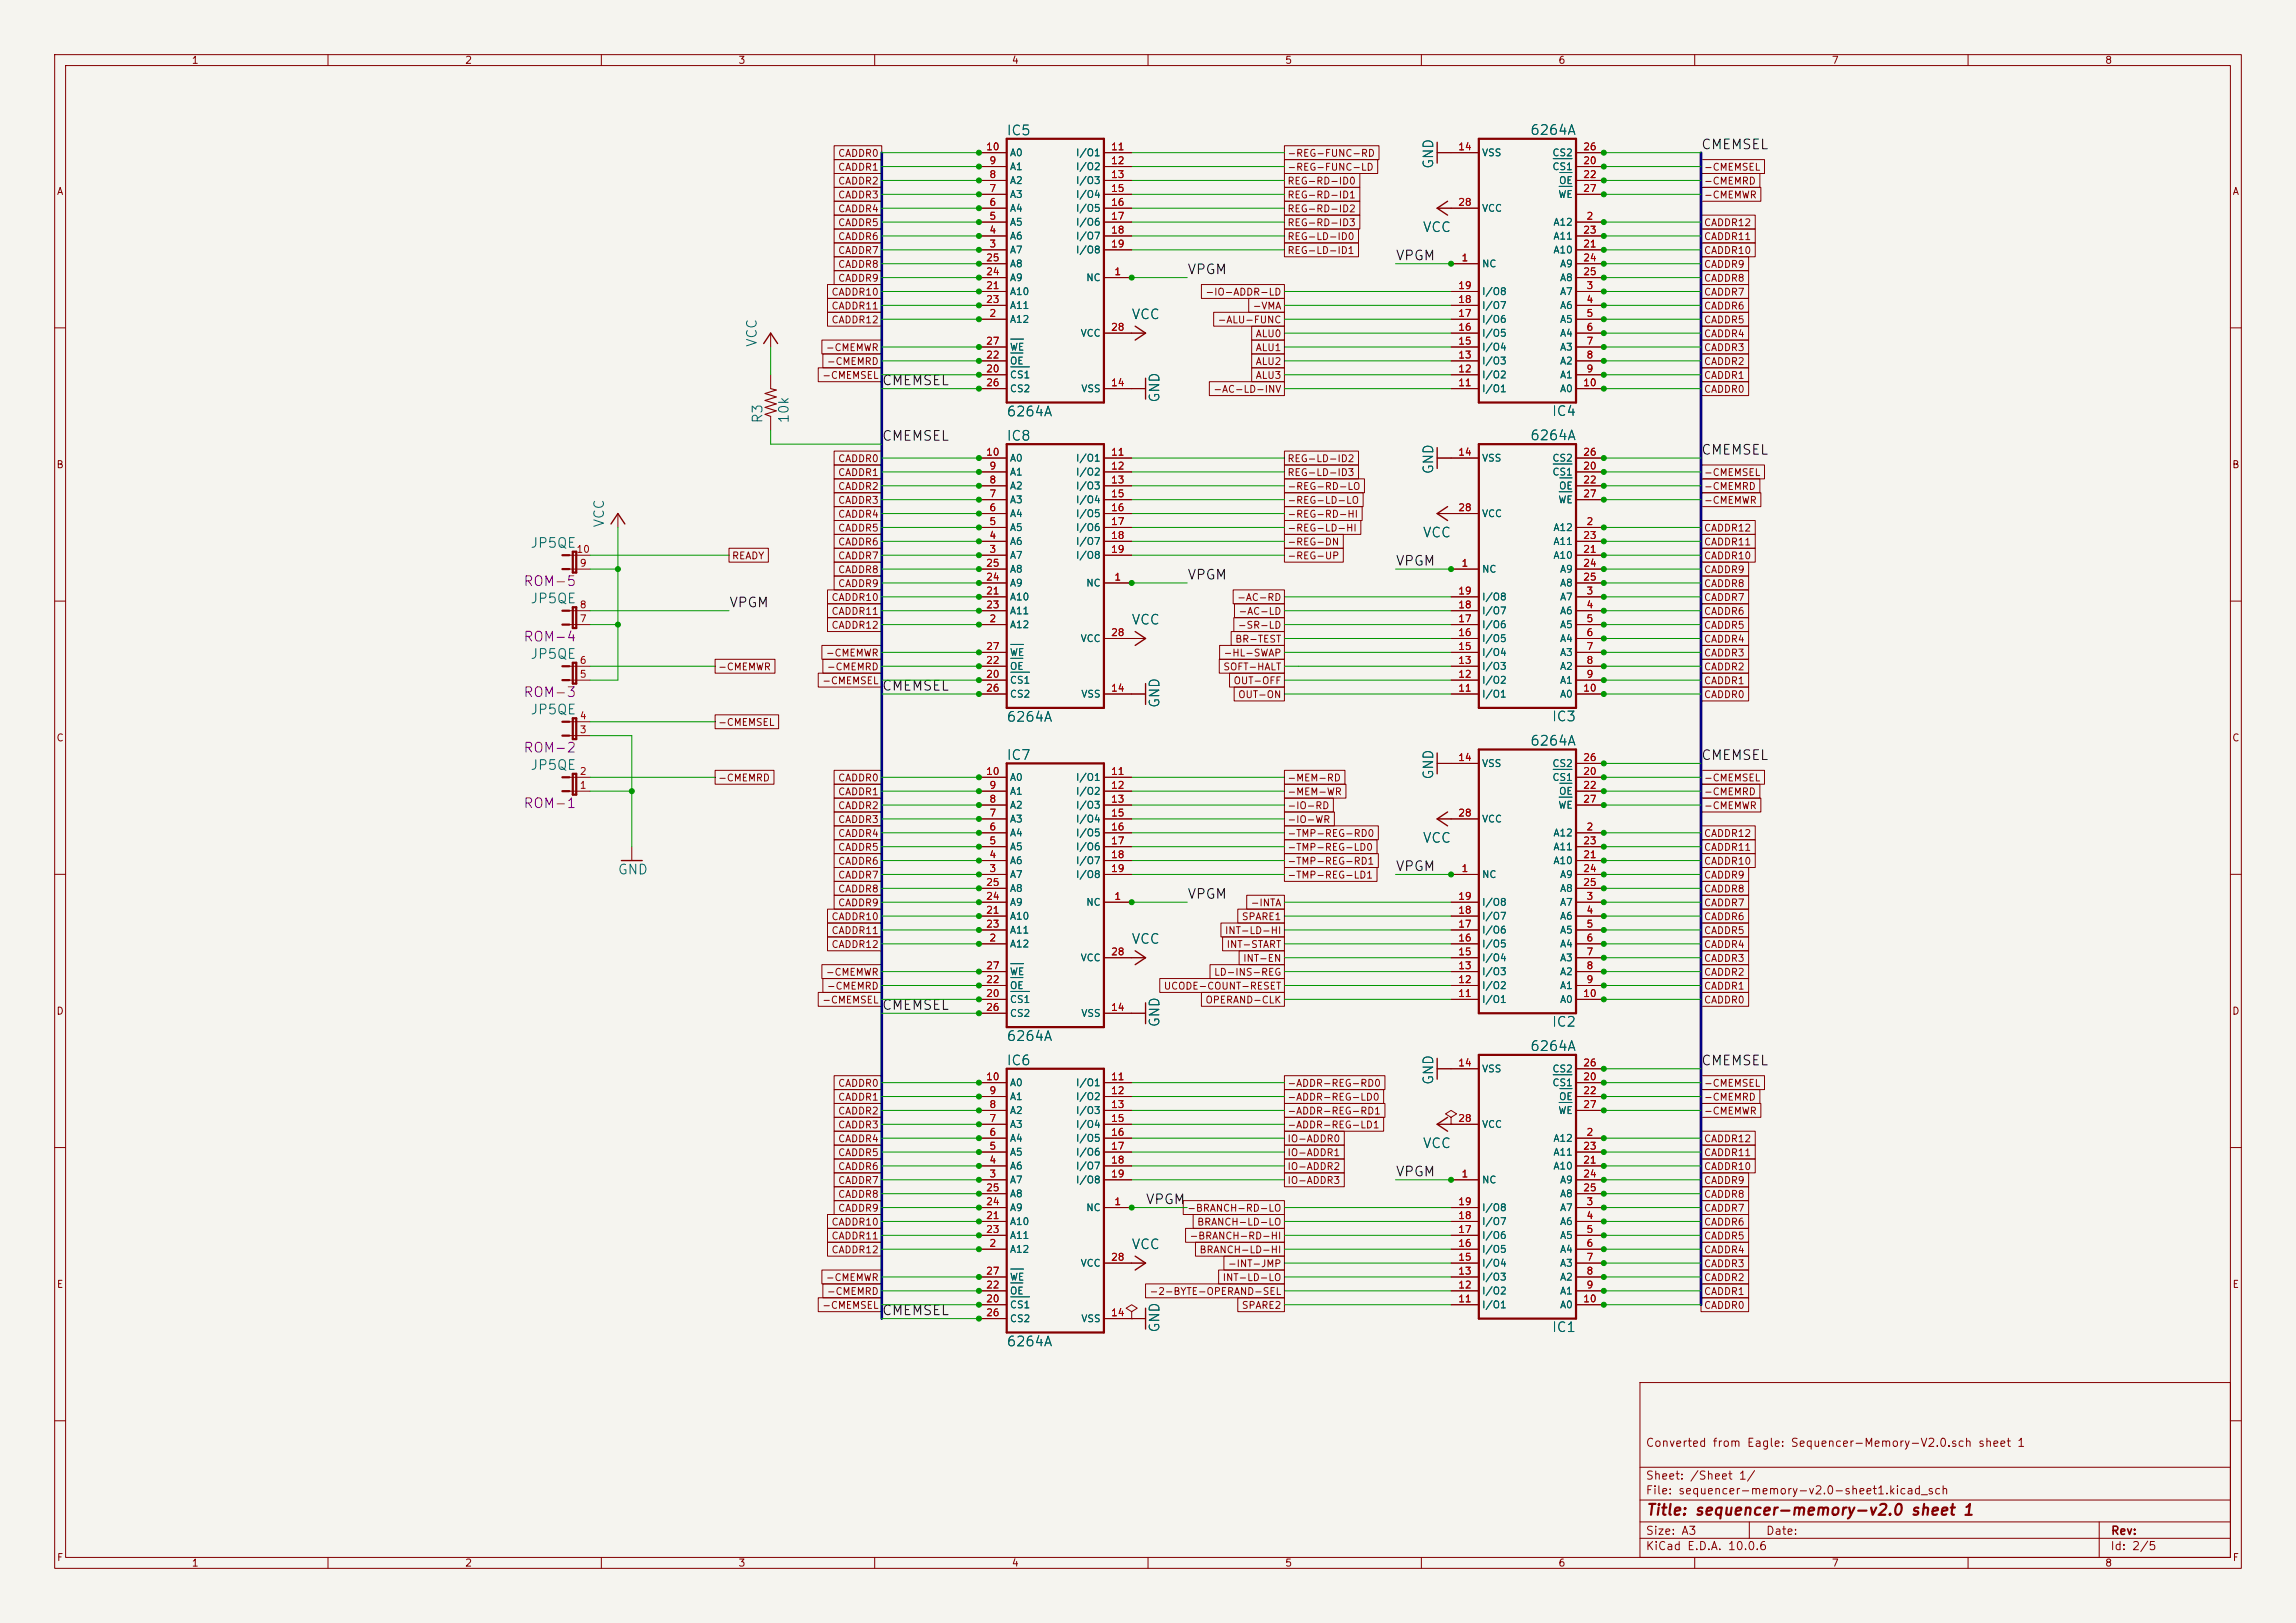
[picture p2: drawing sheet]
<svg xmlns="http://www.w3.org/2000/svg" width="420mm" height="297mm" viewBox="0 0 420 297" stroke-linecap="round" stroke-linejoin="round" font-family="sans-serif">
<defs><g id="words">
<text font-size="2" fill="#840000" x="301" y="277.8">Title: sequencer-memory-v2.0 sheet 1</text>
<g font-size="1.8" fill="#006464">
<text x="184" y="25.2">IC5</text>
<text x="279.8" y="25.1">6264A</text>
<text x="262.6" y="31" transform="rotate(-90 262.6 31)">GND</text>
<text x="260.1" y="42.9">VCC</text>
<text x="206.9" y="58.9">VCC</text>
<text x="138.9" y="63.6" transform="rotate(-90 138.9 63.6)">VCC</text>
<text x="139.9" y="77.6" transform="rotate(-90 139.9 77.6)">R3</text>
<text x="144.7" y="77.6" transform="rotate(-90 144.7 77.6)">10k</text>
<text x="184" y="76.6">6264A</text>
<text x="212.5" y="73.8" transform="rotate(-90 212.5 73.8)">GND</text>
<text x="283.8" y="76.6">IC4</text>
<text x="184" y="81.1">IC8</text>
<text x="279.8" y="81">6264A</text>
<text x="262.6" y="86.9" transform="rotate(-90 262.6 86.9)">GND</text>
<text x="96.9" y="100.7">JP5QE</text>
<text x="110.9" y="96.7" transform="rotate(-90 110.9 96.7)">VCC</text>
<text x="260.1" y="98.8">VCC</text>
<text x="96.9" y="110.9">JP5QE</text>
<text x="206.9" y="114.7">VCC</text>
<text x="96.9" y="121">JP5QE</text>
<text x="96.9" y="131.2">JP5QE</text>
<text x="212.5" y="129.7" transform="rotate(-90 212.5 129.7)">GND</text>
<text x="184" y="132.5">6264A</text>
<text x="279.8" y="136.9">6264A</text>
<text x="283.8" y="132.4">IC3</text>
<text x="96.9" y="141.3">JP5QE</text>
<text x="184" y="139.5">IC7</text>
<text x="262.6" y="142.8" transform="rotate(-90 262.6 142.8)">GND</text>
<text x="260.1" y="154.7">VCC</text>
<text x="112.9" y="160.5">GND</text>
<text x="206.9" y="173.2">VCC</text>
<text x="184" y="190.9">6264A</text>
<text x="212.5" y="188.1" transform="rotate(-90 212.5 188.1)">GND</text>
<text x="283.8" y="188.3">IC2</text>
<text x="184" y="195.4">IC6</text>
<text x="279.8" y="192.8">6264A</text>
<text x="262.6" y="198.7" transform="rotate(-90 262.6 198.7)">GND</text>
<text x="260.1" y="210.5">VCC</text>
<text x="206.9" y="229">VCC</text>
<text x="212.5" y="244" transform="rotate(-90 212.5 244)">GND</text>
<text x="283.8" y="244.2">IC1</text>
<text x="184" y="246.8">6264A</text>
</g>
<g font-size="1.8" fill="#0f0f0f">
<text x="311.1" y="27.8">CMEMSEL</text>
<text x="217.1" y="50.6">VPGM</text>
<text x="255.2" y="48.1">VPGM</text>
<text x="161.2" y="70.9">CMEMSEL</text>
<text x="161.2" y="81.1">CMEMSEL</text>
<text x="311.1" y="83.6">CMEMSEL</text>
<text x="217.1" y="106.5">VPGM</text>
<text x="255.2" y="104">VPGM</text>
<text x="133.3" y="111.6">VPGM</text>
<text x="161.2" y="126.8">CMEMSEL</text>
<text x="311.1" y="139.5">CMEMSEL</text>
<text x="255.2" y="159.8">VPGM</text>
<text x="217.1" y="164.9">VPGM</text>
<text x="161.2" y="185.2">CMEMSEL</text>
<text x="311.1" y="195.4">CMEMSEL</text>
<text x="255.2" y="215.7">VPGM</text>
<text x="209.5" y="220.8">VPGM</text>
<text x="161.2" y="241.1">CMEMSEL</text>
</g>
<g font-size="1.8" fill="#840084">
<text x="95.6" y="107.7">ROM-5</text>
<text x="95.6" y="117.8">ROM-4</text>
<text x="95.6" y="128">ROM-3</text>
<text x="95.6" y="138.2">ROM-2</text>
<text x="95.6" y="148.3">ROM-1</text>
</g>
<g font-size="1.5" fill="#840000">
<text x="300.9" y="265.1">Converted from Eagle: Sequencer-Memory-V2.0.sch sheet 1</text>
<text x="300.9" y="273.8">File: sequencer-memory-v2.0-sheet1.kicad_sch</text>
<text x="300.9" y="271.1">Sheet: /Sheet 1/</text>
<text x="300.9" y="281.2">Size: A3</text>
<text x="322.9" y="281.2">Date:</text>
<text x="386" y="281.2">Rev:</text>
<text x="300.9" y="284">KiCad E.D.A. 10.0.6</text>
<text x="385.9" y="284">Id: 2/5</text>
</g>
<g font-size="1.3" fill="#840000">
<text x="35" y="12">1</text>
<text x="85" y="12">2</text>
<text x="135" y="12">3</text>
<text x="185" y="12">4</text>
<text x="235" y="12">5</text>
<text x="285" y="12">6</text>
<text x="335" y="12">7</text>
<text x="385" y="12">8</text>
<text x="153.2" y="29">CADDR0</text>
<text x="235.4" y="29">-REG-FUNC-RD</text>
<text x="10.3" y="36">A</text>
<text x="153.2" y="34.1">CADDR2</text>
<text x="153.2" y="31.5">CADDR1</text>
<text x="235.4" y="31.5">-REG-FUNC-LD</text>
<text x="235.4" y="34.1">REG-RD-ID0</text>
<text x="311.6" y="31.5">-CMEMSEL</text>
<text x="311.6" y="34.1">-CMEMRD</text>
<text x="408.3" y="36">A</text>
<text x="153.2" y="41.7">CADDR5</text>
<text x="153.2" y="39.2">CADDR4</text>
<text x="153.2" y="36.6">CADDR3</text>
<text x="235.4" y="41.7">REG-RD-ID3</text>
<text x="235.4" y="36.6">REG-RD-ID1</text>
<text x="235.4" y="39.2">REG-RD-ID2</text>
<text x="311.6" y="36.6">-CMEMWR</text>
<text x="311.6" y="41.7">CADDR12</text>
<text x="153.2" y="46.8">CADDR7</text>
<text x="153.2" y="44.2">CADDR6</text>
<text x="235.4" y="46.8">REG-LD-ID1</text>
<text x="235.4" y="44.2">REG-LD-ID0</text>
<text x="311.6" y="46.8">CADDR10</text>
<text x="311.6" y="44.2">CADDR11</text>
<text x="153.2" y="51.9">CADDR9</text>
<text x="153.2" y="49.3">CADDR8</text>
<text x="311.6" y="51.9">CADDR8</text>
<text x="311.6" y="49.3">CADDR9</text>
<text x="152" y="56.9">CADDR11</text>
<text x="152" y="54.4">CADDR10</text>
<text x="152" y="59.5">CADDR12</text>
<text x="220.4" y="54.4">-IO-ADDR-LD</text>
<text x="222.6" y="59.5">-ALU-FUNC</text>
<text x="229" y="56.9">-VMA</text>
<text x="311.6" y="59.5">CADDR5</text>
<text x="311.6" y="56.9">CADDR6</text>
<text x="311.6" y="54.4">CADDR7</text>
<text x="151" y="64.6">-CMEMWR</text>
<text x="229.6" y="64.6">ALU1</text>
<text x="229.6" y="62">ALU0</text>
<text x="311.6" y="64.6">CADDR3</text>
<text x="311.6" y="62">CADDR4</text>
<text x="150.3" y="69.6">-CMEMSEL</text>
<text x="151.2" y="67.1">-CMEMRD</text>
<text x="229.6" y="69.6">ALU3</text>
<text x="229.6" y="67.1">ALU2</text>
<text x="311.6" y="69.6">CADDR1</text>
<text x="311.6" y="67.1">CADDR2</text>
<text x="221.8" y="72.2">-AC-LD-INV</text>
<text x="311.6" y="72.2">CADDR0</text>
<text x="10.2" y="86">B</text>
<text x="153.2" y="90">CADDR2</text>
<text x="153.2" y="87.4">CADDR1</text>
<text x="153.2" y="84.9">CADDR0</text>
<text x="235.4" y="90">-REG-RD-LO</text>
<text x="235.4" y="87.4">REG-LD-ID3</text>
<text x="235.4" y="84.9">REG-LD-ID2</text>
<text x="311.6" y="87.4">-CMEMSEL</text>
<text x="311.6" y="90">-CMEMRD</text>
<text x="408.2" y="86">B</text>
<text x="153.2" y="95">CADDR4</text>
<text x="153.2" y="92.5">CADDR3</text>
<text x="235.4" y="95">-REG-RD-HI</text>
<text x="235.4" y="92.5">-REG-LD-LO</text>
<text x="311.6" y="92.5">-CMEMWR</text>
<text x="153.2" y="100.1">CADDR6</text>
<text x="153.2" y="97.6">CADDR5</text>
<text x="235.4" y="100.1">-REG-DN</text>
<text x="235.4" y="97.6">-REG-LD-HI</text>
<text x="311.6" y="100.1">CADDR11</text>
<text x="311.6" y="97.6">CADDR12</text>
<text x="133.8" y="102.7">READY</text>
<text x="153.2" y="107.7">CADDR9</text>
<text x="153.2" y="105.2">CADDR8</text>
<text x="153.2" y="102.7">CADDR7</text>
<text x="235.4" y="102.7">-REG-UP</text>
<text x="311.6" y="107.7">CADDR8</text>
<text x="311.6" y="105.2">CADDR9</text>
<text x="311.6" y="102.7">CADDR10</text>
<text x="152" y="112.8">CADDR11</text>
<text x="152" y="110.3">CADDR10</text>
<text x="226.2" y="110.3">-AC-RD</text>
<text x="226.4" y="112.8">-AC-LD</text>
<text x="311.6" y="112.8">CADDR6</text>
<text x="311.6" y="110.3">CADDR7</text>
<text x="152" y="115.4">CADDR12</text>
<text x="225.8" y="117.9">BR-TEST</text>
<text x="226.3" y="115.4">-SR-LD</text>
<text x="311.6" y="115.4">CADDR5</text>
<text x="311.6" y="117.9">CADDR4</text>
<text x="131.3" y="123">-CMEMWR</text>
<text x="150.3" y="125.5">-CMEMSEL</text>
<text x="151" y="120.4">-CMEMWR</text>
<text x="151.2" y="123">-CMEMRD</text>
<text x="223.7" y="123">SOFT-HALT</text>
<text x="223.7" y="120.4">-HL-SWAP</text>
<text x="225.5" y="125.5">OUT-OFF</text>
<text x="311.6" y="120.4">CADDR3</text>
<text x="311.6" y="123">CADDR2</text>
<text x="311.6" y="125.5">CADDR1</text>
<text x="226.4" y="128.1">OUT-ON</text>
<text x="311.6" y="128.1">CADDR0</text>
<text x="10.2" y="136">C</text>
<text x="131.3" y="133.1">-CMEMSEL</text>
<text x="408.2" y="136">C</text>
<text x="131.3" y="143.3">-CMEMRD</text>
<text x="153.2" y="143.3">CADDR0</text>
<text x="235.4" y="143.3">-MEM-RD</text>
<text x="311.6" y="143.3">-CMEMSEL</text>
<text x="153.2" y="145.8">CADDR1</text>
<text x="153.2" y="148.4">CADDR2</text>
<text x="235.4" y="148.4">-IO-RD</text>
<text x="235.4" y="145.8">-MEM-WR</text>
<text x="311.6" y="145.8">-CMEMRD</text>
<text x="311.6" y="148.4">-CMEMWR</text>
<text x="153.2" y="150.9">CADDR3</text>
<text x="153.2" y="153.5">CADDR4</text>
<text x="153.2" y="156">CADDR5</text>
<text x="235.4" y="150.9">-IO-WR</text>
<text x="235.4" y="156">-TMP-REG-LD0</text>
<text x="235.4" y="153.5">-TMP-REG-RD0</text>
<text x="311.6" y="156">CADDR11</text>
<text x="311.6" y="153.5">CADDR12</text>
<text x="153.2" y="158.5">CADDR6</text>
<text x="153.2" y="161.1">CADDR7</text>
<text x="235.4" y="161.1">-TMP-REG-LD1</text>
<text x="235.4" y="158.5">-TMP-REG-RD1</text>
<text x="311.6" y="158.5">CADDR10</text>
<text x="311.6" y="161.1">CADDR9</text>
<text x="153.2" y="166.2">CADDR9</text>
<text x="153.2" y="163.6">CADDR8</text>
<text x="228.7" y="166.2">-INTA</text>
<text x="311.6" y="166.2">CADDR7</text>
<text x="311.6" y="163.6">CADDR8</text>
<text x="152" y="173.8">CADDR12</text>
<text x="152" y="171.2">CADDR11</text>
<text x="152" y="168.7">CADDR10</text>
<text x="224" y="171.2">INT-LD-HI</text>
<text x="224.3" y="173.8">INT-START</text>
<text x="227" y="168.7">SPARE1</text>
<text x="311.6" y="173.8">CADDR4</text>
<text x="311.6" y="171.2">CADDR5</text>
<text x="311.6" y="168.7">CADDR6</text>
<text x="151" y="178.9">-CMEMWR</text>
<text x="222" y="178.9">LD-INS-REG</text>
<text x="227.3" y="176.3">INT-EN</text>
<text x="311.6" y="178.9">CADDR2</text>
<text x="311.6" y="176.3">CADDR3</text>
<text x="10.2" y="186">D</text>
<text x="150.3" y="183.9">-CMEMSEL</text>
<text x="151.2" y="181.4">-CMEMRD</text>
<text x="212.8" y="181.4">UCODE-COUNT-RESET</text>
<text x="220.4" y="183.9">OPERAND-CLK</text>
<text x="311.6" y="183.9">CADDR0</text>
<text x="311.6" y="181.4">CADDR1</text>
<text x="408.2" y="186">D</text>
<text x="153.2" y="199.2">CADDR0</text>
<text x="153.2" y="201.7">CADDR1</text>
<text x="235.4" y="201.7">-ADDR-REG-LD0</text>
<text x="235.4" y="199.2">-ADDR-REG-RD0</text>
<text x="311.6" y="201.7">-CMEMRD</text>
<text x="311.6" y="199.2">-CMEMSEL</text>
<text x="153.2" y="204.3">CADDR2</text>
<text x="153.2" y="206.8">CADDR3</text>
<text x="153.2" y="209.3">CADDR4</text>
<text x="235.4" y="209.3">IO-ADDR0</text>
<text x="235.4" y="206.8">-ADDR-REG-LD1</text>
<text x="235.4" y="204.3">-ADDR-REG-RD1</text>
<text x="311.6" y="209.3">CADDR12</text>
<text x="311.6" y="204.3">-CMEMWR</text>
<text x="153.2" y="211.9">CADDR5</text>
<text x="153.2" y="214.4">CADDR6</text>
<text x="235.4" y="211.9">IO-ADDR1</text>
<text x="235.4" y="214.4">IO-ADDR2</text>
<text x="311.6" y="211.9">CADDR11</text>
<text x="311.6" y="214.4">CADDR10</text>
<text x="153.2" y="217">CADDR7</text>
<text x="153.2" y="219.5">CADDR8</text>
<text x="235.4" y="217">IO-ADDR3</text>
<text x="311.6" y="217">CADDR9</text>
<text x="311.6" y="219.5">CADDR8</text>
<text x="152" y="224.6">CADDR10</text>
<text x="152" y="227.1">CADDR11</text>
<text x="153.2" y="222">CADDR9</text>
<text x="217.1" y="222">-BRANCH-RD-LO</text>
<text x="217.5" y="227.1">-BRANCH-RD-HI</text>
<text x="218.9" y="224.6">BRANCH-LD-LO</text>
<text x="311.6" y="222">CADDR7</text>
<text x="311.6" y="224.6">CADDR6</text>
<text x="311.6" y="227.1">CADDR5</text>
<text x="152" y="229.7">CADDR12</text>
<text x="219.3" y="229.7">BRANCH-LD-HI</text>
<text x="224.5" y="232.2">-INT-JMP</text>
<text x="311.6" y="229.7">CADDR4</text>
<text x="311.6" y="232.2">CADDR3</text>
<text x="10.3" y="236">E</text>
<text x="150.3" y="239.8">-CMEMSEL</text>
<text x="151" y="234.7">-CMEMWR</text>
<text x="151.2" y="237.3">-CMEMRD</text>
<text x="210.2" y="237.3">-2-BYTE-OPERAND-SEL</text>
<text x="223.5" y="234.7">INT-LD-LO</text>
<text x="227" y="239.8">SPARE2</text>
<text x="311.6" y="234.7">CADDR2</text>
<text x="311.6" y="237.3">CADDR1</text>
<text x="311.6" y="239.8">CADDR0</text>
<text x="408.3" y="236">E</text>
<text x="10.3" y="286">F</text>
<text x="35" y="287">1</text>
<text x="85" y="287">2</text>
<text x="135" y="287">3</text>
<text x="185" y="287">4</text>
<text x="235" y="287">5</text>
<text x="285" y="287">6</text>
<text x="335" y="287">7</text>
<text x="385" y="287">8</text>
<text x="408.3" y="286">F</text>
</g>
<g font-size="1.3" fill="#a90000">
<text x="180.3" y="27.8">10</text>
<text x="203.1" y="27.8">11</text>
<text x="266.6" y="27.8">14</text>
<text x="289.5" y="27.8">26</text>
<text x="180.9" y="35.4">7</text>
<text x="180.9" y="32.9">8</text>
<text x="180.9" y="30.3">9</text>
<text x="203.1" y="30.3">12</text>
<text x="203.1" y="32.9">13</text>
<text x="203.1" y="35.4">15</text>
<text x="289.5" y="30.3">20</text>
<text x="289.5" y="32.9">22</text>
<text x="289.5" y="35.4">27</text>
<text x="180.9" y="40.5">5</text>
<text x="180.9" y="38">6</text>
<text x="203.1" y="38">16</text>
<text x="203.1" y="40.5">17</text>
<text x="266.6" y="38">28</text>
<text x="290.1" y="40.5">2</text>
<text x="180.9" y="45.6">3</text>
<text x="180.9" y="43">4</text>
<text x="203.1" y="43">18</text>
<text x="203.1" y="45.6">19</text>
<text x="289.5" y="45.6">21</text>
<text x="289.5" y="43">23</text>
<text x="180.3" y="53.2">21</text>
<text x="180.3" y="50.7">24</text>
<text x="180.3" y="48.1">25</text>
<text x="203.7" y="50.7">1</text>
<text x="266.6" y="53.2">19</text>
<text x="267.2" y="48.1">1</text>
<text x="289.5" y="48.1">24</text>
<text x="289.5" y="50.7">25</text>
<text x="290.1" y="53.2">3</text>
<text x="180.3" y="55.7">23</text>
<text x="180.9" y="58.3">2</text>
<text x="266.6" y="58.3">17</text>
<text x="266.6" y="55.7">18</text>
<text x="290.1" y="55.7">4</text>
<text x="290.1" y="58.3">5</text>
<text x="180.3" y="65.9">22</text>
<text x="180.3" y="63.4">27</text>
<text x="203.1" y="60.8">28</text>
<text x="266.6" y="65.9">13</text>
<text x="266.6" y="63.4">15</text>
<text x="266.6" y="60.8">16</text>
<text x="290.1" y="60.8">6</text>
<text x="290.1" y="63.4">7</text>
<text x="290.1" y="65.9">8</text>
<text x="180.3" y="68.4">20</text>
<text x="180.3" y="71">26</text>
<text x="203.1" y="71">14</text>
<text x="266.6" y="71">11</text>
<text x="266.6" y="68.4">12</text>
<text x="289.5" y="71">10</text>
<text x="290.1" y="68.4">9</text>
<text x="180.3" y="83.7">10</text>
<text x="203.1" y="83.7">11</text>
<text x="266.6" y="83.7">14</text>
<text x="289.5" y="83.7">26</text>
<text x="180.9" y="88.8">8</text>
<text x="180.9" y="86.2">9</text>
<text x="203.1" y="86.2">12</text>
<text x="203.1" y="88.8">13</text>
<text x="289.5" y="86.2">20</text>
<text x="289.5" y="88.8">22</text>
<text x="180.9" y="93.8">6</text>
<text x="180.9" y="91.3">7</text>
<text x="203.1" y="91.3">15</text>
<text x="203.1" y="93.8">16</text>
<text x="266.6" y="93.8">28</text>
<text x="289.5" y="91.3">27</text>
<text x="105.3" y="101.5">10</text>
<text x="180.9" y="101.5">3</text>
<text x="180.9" y="98.9">4</text>
<text x="180.9" y="96.4">5</text>
<text x="203.1" y="96.4">17</text>
<text x="203.1" y="98.9">18</text>
<text x="203.1" y="101.5">19</text>
<text x="289.5" y="101.5">21</text>
<text x="289.5" y="98.9">23</text>
<text x="290.1" y="96.4">2</text>
<text x="105.9" y="104">9</text>
<text x="180.3" y="106.5">24</text>
<text x="180.3" y="104">25</text>
<text x="203.7" y="106.5">1</text>
<text x="267.2" y="104">1</text>
<text x="289.5" y="104">24</text>
<text x="289.5" y="106.5">25</text>
<text x="105.9" y="111.6">8</text>
<text x="180.3" y="109.1">21</text>
<text x="180.3" y="111.6">23</text>
<text x="266.6" y="111.6">18</text>
<text x="266.6" y="109.1">19</text>
<text x="290.1" y="109.1">3</text>
<text x="290.1" y="111.6">4</text>
<text x="105.9" y="114.2">7</text>
<text x="180.3" y="119.2">27</text>
<text x="180.9" y="114.2">2</text>
<text x="203.1" y="116.7">28</text>
<text x="266.6" y="119.2">15</text>
<text x="266.6" y="116.7">16</text>
<text x="266.6" y="114.2">17</text>
<text x="290.1" y="114.2">5</text>
<text x="290.1" y="116.7">6</text>
<text x="290.1" y="119.2">7</text>
<text x="105.9" y="124.3">5</text>
<text x="105.9" y="121.8">6</text>
<text x="180.3" y="124.3">20</text>
<text x="180.3" y="121.8">22</text>
<text x="266.6" y="124.3">12</text>
<text x="266.6" y="121.8">13</text>
<text x="290.1" y="121.8">8</text>
<text x="290.1" y="124.3">9</text>
<text x="105.9" y="131.9">4</text>
<text x="180.3" y="126.9">26</text>
<text x="203.1" y="126.9">14</text>
<text x="266.6" y="126.9">11</text>
<text x="289.5" y="126.9">10</text>
<text x="105.9" y="134.5">3</text>
<text x="105.9" y="142.1">2</text>
<text x="180.3" y="142.1">10</text>
<text x="203.1" y="142.1">11</text>
<text x="266.6" y="139.6">14</text>
<text x="289.5" y="142.1">20</text>
<text x="289.5" y="139.6">26</text>
<text x="105.9" y="144.6">1</text>
<text x="180.9" y="149.7">7</text>
<text x="180.9" y="147.2">8</text>
<text x="180.9" y="144.6">9</text>
<text x="203.1" y="144.6">12</text>
<text x="203.1" y="147.2">13</text>
<text x="203.1" y="149.7">15</text>
<text x="266.6" y="149.7">28</text>
<text x="289.5" y="144.6">22</text>
<text x="289.5" y="147.2">27</text>
<text x="180.9" y="154.8">5</text>
<text x="180.9" y="152.3">6</text>
<text x="203.1" y="152.3">16</text>
<text x="203.1" y="154.8">17</text>
<text x="289.5" y="154.8">23</text>
<text x="290.1" y="152.3">2</text>
<text x="180.9" y="159.9">3</text>
<text x="180.9" y="157.3">4</text>
<text x="203.1" y="157.3">18</text>
<text x="203.1" y="159.9">19</text>
<text x="267.2" y="159.9">1</text>
<text x="289.5" y="157.3">21</text>
<text x="289.5" y="159.9">24</text>
<text x="180.3" y="167.5">21</text>
<text x="180.3" y="165">24</text>
<text x="180.3" y="162.4">25</text>
<text x="203.7" y="165">1</text>
<text x="266.6" y="167.5">18</text>
<text x="266.6" y="165">19</text>
<text x="289.5" y="162.4">25</text>
<text x="290.1" y="165">3</text>
<text x="290.1" y="167.5">4</text>
<text x="180.3" y="170">23</text>
<text x="180.9" y="172.6">2</text>
<text x="266.6" y="172.6">16</text>
<text x="266.6" y="170">17</text>
<text x="290.1" y="170">5</text>
<text x="290.1" y="172.6">6</text>
<text x="180.3" y="177.7">27</text>
<text x="203.1" y="175.1">28</text>
<text x="266.6" y="177.7">13</text>
<text x="266.6" y="175.1">15</text>
<text x="290.1" y="175.1">7</text>
<text x="290.1" y="177.7">8</text>
<text x="180.3" y="182.7">20</text>
<text x="180.3" y="180.2">22</text>
<text x="180.3" y="185.3">26</text>
<text x="203.1" y="185.3">14</text>
<text x="266.6" y="182.7">11</text>
<text x="266.6" y="180.2">12</text>
<text x="289.5" y="182.7">10</text>
<text x="290.1" y="180.2">9</text>
<text x="180.3" y="198">10</text>
<text x="203.1" y="198">11</text>
<text x="266.6" y="195.4">14</text>
<text x="289.5" y="198">20</text>
<text x="289.5" y="195.4">26</text>
<text x="180.9" y="203.1">8</text>
<text x="180.9" y="200.5">9</text>
<text x="203.1" y="200.5">12</text>
<text x="203.1" y="203.1">13</text>
<text x="289.5" y="200.5">22</text>
<text x="289.5" y="203.1">27</text>
<text x="180.9" y="208.1">6</text>
<text x="180.9" y="205.6">7</text>
<text x="203.1" y="205.6">15</text>
<text x="203.1" y="208.1">16</text>
<text x="266.6" y="205.6">28</text>
<text x="290.1" y="208.1">2</text>
<text x="180.9" y="215.8">3</text>
<text x="180.9" y="213.2">4</text>
<text x="180.9" y="210.7">5</text>
<text x="203.1" y="210.7">17</text>
<text x="203.1" y="213.2">18</text>
<text x="203.1" y="215.8">19</text>
<text x="267.2" y="215.8">1</text>
<text x="289.5" y="213.2">21</text>
<text x="289.5" y="210.7">23</text>
<text x="289.5" y="215.8">24</text>
<text x="180.3" y="220.8">24</text>
<text x="180.3" y="218.3">25</text>
<text x="203.7" y="220.8">1</text>
<text x="266.6" y="220.8">19</text>
<text x="289.5" y="218.3">25</text>
<text x="290.1" y="220.8">3</text>
<text x="180.3" y="223.4">21</text>
<text x="180.3" y="225.9">23</text>
<text x="266.6" y="225.9">17</text>
<text x="266.6" y="223.4">18</text>
<text x="290.1" y="223.4">4</text>
<text x="290.1" y="225.9">5</text>
<text x="180.3" y="233.5">27</text>
<text x="180.9" y="228.5">2</text>
<text x="203.1" y="231">28</text>
<text x="266.6" y="233.5">13</text>
<text x="266.6" y="231">15</text>
<text x="266.6" y="228.5">16</text>
<text x="290.1" y="228.5">6</text>
<text x="290.1" y="231">7</text>
<text x="290.1" y="233.5">8</text>
<text x="180.3" y="238.6">20</text>
<text x="180.3" y="236.1">22</text>
<text x="266.6" y="238.6">11</text>
<text x="266.6" y="236.1">12</text>
<text x="289.5" y="238.6">10</text>
<text x="290.1" y="236.1">9</text>
<text x="180.3" y="241.2">26</text>
<text x="203.1" y="241.2">14</text>
</g>
<g font-size="1.3" fill="#006464">
<text x="184.6" y="28.9">A0</text>
<text x="196.7" y="28.9">I/O1</text>
<text x="271" y="28.9">VSS</text>
<text x="283.9" y="28.9">CS2</text>
<text x="184.6" y="34">A2</text>
<text x="184.6" y="31.4">A1</text>
<text x="196.7" y="31.4">I/O2</text>
<text x="196.7" y="34">I/O3</text>
<text x="283.9" y="31.4">CS1</text>
<text x="285.1" y="34">OE</text>
<text x="184.6" y="41.6">A5</text>
<text x="184.6" y="39.1">A4</text>
<text x="184.6" y="36.5">A3</text>
<text x="196.7" y="36.5">I/O4</text>
<text x="196.7" y="39.1">I/O5</text>
<text x="196.7" y="41.6">I/O6</text>
<text x="271" y="39.1">VCC</text>
<text x="284" y="41.6">A12</text>
<text x="285" y="36.5">WE</text>
<text x="184.6" y="46.7">A7</text>
<text x="184.6" y="44.1">A6</text>
<text x="196.7" y="44.1">I/O7</text>
<text x="196.7" y="46.7">I/O8</text>
<text x="284" y="46.7">A10</text>
<text x="284" y="44.1">A11</text>
<text x="184.6" y="51.8">A9</text>
<text x="184.6" y="49.2">A8</text>
<text x="198.6" y="51.8">NC</text>
<text x="271" y="49.2">NC</text>
<text x="285.3" y="49.2">A9</text>
<text x="285.3" y="51.8">A8</text>
<text x="184.6" y="59.4">A12</text>
<text x="184.6" y="54.3">A10</text>
<text x="184.6" y="56.8">A11</text>
<text x="271" y="59.4">I/O6</text>
<text x="271" y="56.8">I/O7</text>
<text x="271" y="54.3">I/O8</text>
<text x="285.3" y="54.3">A7</text>
<text x="285.3" y="56.8">A6</text>
<text x="285.3" y="59.4">A5</text>
<text x="184.6" y="64.5">WE</text>
<text x="197.6" y="61.9">VCC</text>
<text x="271" y="64.5">I/O4</text>
<text x="271" y="61.9">I/O5</text>
<text x="285.3" y="61.9">A4</text>
<text x="285.3" y="64.5">A3</text>
<text x="184.6" y="69.5">CS1</text>
<text x="184.6" y="67">OE</text>
<text x="271" y="69.5">I/O2</text>
<text x="271" y="67">I/O3</text>
<text x="285.3" y="67">A2</text>
<text x="285.3" y="69.5">A1</text>
<text x="184.6" y="72.1">CS2</text>
<text x="197.7" y="72.1">VSS</text>
<text x="271" y="72.1">I/O1</text>
<text x="285.3" y="72.1">A0</text>
<text x="184.6" y="89.9">A2</text>
<text x="184.6" y="87.3">A1</text>
<text x="184.6" y="84.8">A0</text>
<text x="196.7" y="84.8">I/O1</text>
<text x="196.7" y="87.3">I/O2</text>
<text x="196.7" y="89.9">I/O3</text>
<text x="271" y="84.8">VSS</text>
<text x="283.9" y="87.3">CS1</text>
<text x="283.9" y="84.8">CS2</text>
<text x="285.1" y="89.9">OE</text>
<text x="184.6" y="94.9">A4</text>
<text x="184.6" y="92.4">A3</text>
<text x="196.7" y="92.4">I/O4</text>
<text x="196.7" y="94.9">I/O5</text>
<text x="271" y="94.9">VCC</text>
<text x="285" y="92.4">WE</text>
<text x="184.6" y="100">A6</text>
<text x="184.6" y="97.5">A5</text>
<text x="196.7" y="97.5">I/O6</text>
<text x="196.7" y="100">I/O7</text>
<text x="284" y="97.5">A12</text>
<text x="284" y="100">A11</text>
<text x="184.6" y="102.6">A7</text>
<text x="184.6" y="107.6">A9</text>
<text x="184.6" y="105.1">A8</text>
<text x="196.7" y="102.6">I/O8</text>
<text x="198.6" y="107.6">NC</text>
<text x="271" y="105.1">NC</text>
<text x="284" y="102.6">A10</text>
<text x="285.3" y="105.1">A9</text>
<text x="285.3" y="107.6">A8</text>
<text x="184.6" y="110.2">A10</text>
<text x="184.6" y="112.7">A11</text>
<text x="271" y="112.7">I/O7</text>
<text x="271" y="110.2">I/O8</text>
<text x="285.3" y="110.2">A7</text>
<text x="285.3" y="112.7">A6</text>
<text x="184.6" y="115.3">A12</text>
<text x="197.6" y="117.8">VCC</text>
<text x="271" y="117.8">I/O5</text>
<text x="271" y="115.3">I/O6</text>
<text x="285.3" y="115.3">A5</text>
<text x="285.3" y="117.8">A4</text>
<text x="184.6" y="125.4">CS1</text>
<text x="184.6" y="122.9">OE</text>
<text x="184.6" y="120.3">WE</text>
<text x="271" y="125.4">I/O2</text>
<text x="271" y="122.9">I/O3</text>
<text x="271" y="120.3">I/O4</text>
<text x="285.3" y="120.3">A3</text>
<text x="285.3" y="122.9">A2</text>
<text x="285.3" y="125.4">A1</text>
<text x="184.6" y="128">CS2</text>
<text x="197.7" y="128">VSS</text>
<text x="271" y="128">I/O1</text>
<text x="285.3" y="128">A0</text>
<text x="184.6" y="143.2">A0</text>
<text x="196.7" y="143.2">I/O1</text>
<text x="271" y="140.7">VSS</text>
<text x="283.9" y="143.2">CS1</text>
<text x="283.9" y="140.7">CS2</text>
<text x="184.6" y="148.3">A2</text>
<text x="184.6" y="145.7">A1</text>
<text x="196.7" y="145.7">I/O2</text>
<text x="196.7" y="148.3">I/O3</text>
<text x="285" y="148.3">WE</text>
<text x="285.1" y="145.7">OE</text>
<text x="184.6" y="155.9">A5</text>
<text x="184.6" y="153.4">A4</text>
<text x="184.6" y="150.8">A3</text>
<text x="196.7" y="150.8">I/O4</text>
<text x="196.7" y="153.4">I/O5</text>
<text x="196.7" y="155.9">I/O6</text>
<text x="271" y="150.8">VCC</text>
<text x="284" y="153.4">A12</text>
<text x="284" y="155.9">A11</text>
<text x="184.6" y="161">A7</text>
<text x="184.6" y="158.4">A6</text>
<text x="196.7" y="158.4">I/O7</text>
<text x="196.7" y="161">I/O8</text>
<text x="271" y="161">NC</text>
<text x="284" y="158.4">A10</text>
<text x="285.3" y="161">A9</text>
<text x="184.6" y="166.1">A9</text>
<text x="184.6" y="163.5">A8</text>
<text x="198.6" y="166.1">NC</text>
<text x="271" y="166.1">I/O8</text>
<text x="285.3" y="166.1">A7</text>
<text x="285.3" y="163.5">A8</text>
<text x="184.6" y="173.7">A12</text>
<text x="184.6" y="168.6">A10</text>
<text x="184.6" y="171.1">A11</text>
<text x="271" y="173.7">I/O5</text>
<text x="271" y="171.1">I/O6</text>
<text x="271" y="168.6">I/O7</text>
<text x="285.3" y="168.6">A6</text>
<text x="285.3" y="171.1">A5</text>
<text x="285.3" y="173.7">A4</text>
<text x="184.6" y="178.8">WE</text>
<text x="197.6" y="176.2">VCC</text>
<text x="271" y="178.8">I/O3</text>
<text x="271" y="176.2">I/O4</text>
<text x="285.3" y="176.2">A3</text>
<text x="285.3" y="178.8">A2</text>
<text x="184.6" y="183.8">CS1</text>
<text x="184.6" y="181.3">OE</text>
<text x="271" y="183.8">I/O1</text>
<text x="271" y="181.3">I/O2</text>
<text x="285.3" y="181.3">A1</text>
<text x="285.3" y="183.8">A0</text>
<text x="184.6" y="186.4">CS2</text>
<text x="197.7" y="186.4">VSS</text>
<text x="271" y="196.5">VSS</text>
<text x="283.9" y="196.5">CS2</text>
<text x="184.6" y="201.6">A1</text>
<text x="184.6" y="199.1">A0</text>
<text x="196.7" y="199.1">I/O1</text>
<text x="196.7" y="201.6">I/O2</text>
<text x="283.9" y="199.1">CS1</text>
<text x="285.1" y="201.6">OE</text>
<text x="184.6" y="209.2">A4</text>
<text x="184.6" y="206.7">A3</text>
<text x="184.6" y="204.2">A2</text>
<text x="196.7" y="204.2">I/O3</text>
<text x="196.7" y="206.7">I/O4</text>
<text x="196.7" y="209.2">I/O5</text>
<text x="271" y="206.7">VCC</text>
<text x="284" y="209.2">A12</text>
<text x="285" y="204.2">WE</text>
<text x="184.6" y="214.3">A6</text>
<text x="184.6" y="211.8">A5</text>
<text x="196.7" y="211.8">I/O6</text>
<text x="196.7" y="214.3">I/O7</text>
<text x="284" y="214.3">A10</text>
<text x="284" y="211.8">A11</text>
<text x="184.6" y="216.9">A7</text>
<text x="184.6" y="221.9">A9</text>
<text x="184.6" y="219.4">A8</text>
<text x="196.7" y="216.9">I/O8</text>
<text x="198.6" y="221.9">NC</text>
<text x="271" y="216.9">NC</text>
<text x="271" y="221.9">I/O8</text>
<text x="285.3" y="221.9">A7</text>
<text x="285.3" y="216.9">A9</text>
<text x="285.3" y="219.4">A8</text>
<text x="184.6" y="224.5">A10</text>
<text x="184.6" y="227">A11</text>
<text x="271" y="227">I/O6</text>
<text x="271" y="224.5">I/O7</text>
<text x="285.3" y="224.5">A6</text>
<text x="285.3" y="227">A5</text>
<text x="184.6" y="229.6">A12</text>
<text x="197.6" y="232.1">VCC</text>
<text x="271" y="232.1">I/O4</text>
<text x="271" y="229.6">I/O5</text>
<text x="285.3" y="229.6">A4</text>
<text x="285.3" y="232.1">A3</text>
<text x="184.6" y="239.7">CS1</text>
<text x="184.6" y="237.2">OE</text>
<text x="184.6" y="234.6">WE</text>
<text x="271" y="239.7">I/O1</text>
<text x="271" y="237.2">I/O2</text>
<text x="271" y="234.6">I/O3</text>
<text x="285.3" y="234.6">A2</text>
<text x="285.3" y="237.2">A1</text>
<text x="285.3" y="239.7">A0</text>
<text x="184.6" y="242.3">CS2</text>
<text x="197.7" y="242.3">VSS</text>
</g>
</g></defs>
<path d="M0 0h420v297h-420z" fill="#f5f4ef" stroke="#f5f4ef" stroke-width=".18"/>
<g fill="none" stroke="#840000" stroke-width=".18">
<path d="M10 10h400v277h-400zM12 12h396v273h-396zM60 10v2M110 10v2M160 10v2M210 10v2M260 10v2M310 10v2M360 10v2M152.6 39.4h8.7v2.5h-8.7zM152.6 36.8h8.7v2.6h-8.7zM152.6 34.3h8.7v2.5h-8.7z"/>
<path d="M152.6 31.7h8.7v2.6h-8.7zM152.6 29.2h8.7v2.6h-8.7zM152.6 26.7h8.7v2.5h-8.7zM179.1 27.9h5M179.1 38.1h5M179.1 35.6h5M179.1 33h5M179.1 30.5h5M201.9 27.9h5.1M201.9 38.1h5.1M201.9 35.6h5.1M201.9 33h5.1"/>
<path d="M201.9 30.5h5.1M234.9 29.2h17.1v2.6h-17.1zM234.9 26.7h17.3v2.5h-17.3zM234.9 39.4h13.8v2.5h-13.8zM234.9 31.7h13.8v2.6h-13.8zM234.9 34.3h13.8v2.5h-13.8zM234.9 36.8h13.8v2.6h-13.8zM262.9 27.9h7.6M262.9 38.1h7.6M288.3 27.9h5.1M288.3 35.6h5.1M288.3 33h5.1"/>
<path d="M288.3 30.5h5.1M311.1 29.2h11.7v2.6h-11.7zM311.1 31.7h10.8v2.6h-10.8zM311.1 34.3h11v2.5h-11zM311.1 39.4h10v2.5h-10zM151.4 54.6h9.9v2.6h-9.9zM151.4 52.1h9.9v2.5h-9.9zM151.4 57.1h9.9v2.6h-9.9zM152.6 49.5h8.7v2.6h-8.7zM152.6 47h8.7v2.5h-8.7zM152.6 44.4h8.7v2.6h-8.7zM152.6 41.9h8.7v2.6h-8.7z"/>
<path d="M179.1 50.8h5M179.1 58.4h5M179.1 45.7h5M179.1 43.2h5M179.1 40.6h5M179.1 53.3h5M179.1 55.9h5M179.1 48.3h5M201.9 50.8h5.1M201.9 45.7h5.1M201.9 43.2h5.1M201.9 40.6h5.1"/>
<path d="M219.8 52.1h15.1v2.5h-15.1zM222 57.1h12.9v2.6h-12.9zM228.4 54.6h6.5v2.6h-6.5zM229 59.7h5.9v2.5h-5.9zM234.9 44.4h13.6v2.6h-13.6zM234.9 41.9h13.6v2.6h-13.6zM265.4 58.4h5.1M265.4 53.3h5.1M265.4 55.9h5.1M265.4 48.3h5.1M288.3 50.8h5.1M288.3 58.4h5.1"/>
<path d="M288.3 45.7h5.1M288.3 43.2h5.1M288.3 40.6h5.1M288.3 53.3h5.1M288.3 55.9h5.1M288.3 48.3h5.1M311.1 59.7h8.8v2.5h-8.8zM311.1 57.1h8.8v2.6h-8.8zM311.1 54.6h8.8v2.6h-8.8zM311.1 52.1h8.8v2.5h-8.8zM311.1 49.5h8.8v2.6h-8.8zM311.1 47h8.8v2.5h-8.8z"/>
<path d="M311.1 44.4h10v2.6h-10zM311.1 41.9h10v2.6h-10zM10 60h2M141 61v2.5M141 68.6v2.5M141 76.2v2.5M149.7 67.3h11.6v2.6h-11.6zM150.3 62.2h11v2.6h-11zM150.5 64.8h10.8v2.5h-10.8zM179.1 71.1h5M179.1 68.6h5M179.1 66h5"/>
<path d="M179.1 63.5h5M201.9 71.1h7.6M201.9 61h7.6M221.2 69.8h13.7v2.6h-13.7zM229 67.3h5.9v2.6h-5.9zM229 64.8h5.9v2.5h-5.9zM229 62.2h5.9v2.6h-5.9zM265.4 71.1h5.1M265.4 68.6h5.1M265.4 66h5.1M265.4 63.5h5.1M265.4 61h5.1"/>
<path d="M288.3 71.1h5.1M288.3 68.6h5.1M288.3 66h5.1M288.3 63.5h5.1M288.3 61h5.1M311.1 69.8h8.8v2.6h-8.8zM311.1 67.3h8.8v2.6h-8.8zM311.1 64.8h8.8v2.5h-8.8zM311.1 62.2h8.8v2.6h-8.8zM408 60h2M113 94v2.5M152.6 97.8h8.7v2.5h-8.7z"/>
<path d="M152.6 95.2h8.7v2.6h-8.7zM152.6 92.7h8.7v2.6h-8.7zM152.6 90.2h8.7v2.5h-8.7zM152.6 87.6h8.7v2.6h-8.7zM152.6 85.1h8.7v2.5h-8.7zM152.6 82.5h8.7v2.6h-8.7zM179.1 99.1h5M179.1 96.5h5M179.1 94h5M179.1 91.4h5M179.1 88.9h5M179.1 86.4h5"/>
<path d="M179.1 83.8h5M201.9 99.1h5.1M201.9 96.5h5.1M201.9 94h5.1M201.9 91.4h5.1M201.9 88.9h5.1M201.9 86.4h5.1M201.9 83.8h5.1M234.9 97.8h10.8v2.5h-10.8zM234.9 95.2h14v2.6h-14zM234.9 92.7h14.3v2.6h-14.3zM234.9 90.2h14.4v2.5h-14.4z"/>
<path d="M234.9 87.6h14.7v2.6h-14.7zM234.9 85.1h13.6v2.5h-13.6zM234.9 82.5h13.6v2.6h-13.6zM262.9 94h7.6M262.9 83.8h7.6M288.3 99.1h5.1M288.3 96.5h5.1M288.3 91.4h5.1M288.3 88.9h5.1M288.3 86.4h5.1M288.3 83.8h5.1M311.1 97.8h10v2.5h-10z"/>
<path d="M311.1 95.2h10v2.6h-10zM311.1 85.1h11.7v2.5h-11.7zM311.1 87.6h10.8v2.6h-10.8zM311.1 90.2h11v2.5h-11zM10 110h2M104.1 104.1h3.8M104.1 101.6h3.8M104.1 114.3h3.8M104.1 111.8h3.8M133.3 100.3h7.3v2.6h-7.3zM150.3 118.1h11v2.6h-11zM151.4 113h9.9v2.6h-9.9z"/>
<path d="M151.4 110.5h9.9v2.5h-9.9zM151.4 107.9h9.9v2.6h-9.9zM152.6 105.4h8.7v2.6h-8.7zM152.6 102.9h8.7v2.5h-8.7zM152.6 100.3h8.7v2.6h-8.7zM179.1 104.1h5M179.1 101.6h5M179.1 106.7h5M179.1 114.3h5M179.1 109.2h5M179.1 111.8h5M179.1 119.4h5"/>
<path d="M201.9 101.6h5.1M201.9 106.7h5.1M201.9 116.8h7.6M223.1 118.1h11.8v2.6h-11.8zM225.2 115.6h9.7v2.5h-9.7zM225.6 107.9h9.3v2.6h-9.3zM225.7 113h9.2v2.6h-9.2zM225.8 110.5h9.1v2.5h-9.1zM234.9 100.3h10.8v2.6h-10.8zM265.4 104.1h5.1M265.4 114.3h5.1M265.4 109.2h5.1"/>
<path d="M265.4 111.8h5.1M265.4 119.4h5.1M265.4 116.8h5.1M288.3 104.1h5.1M288.3 101.6h5.1M288.3 106.7h5.1M288.3 114.3h5.1M288.3 109.2h5.1M288.3 111.8h5.1M288.3 119.4h5.1M288.3 116.8h5.1M311.1 113h8.8v2.6h-8.8z"/>
<path d="M311.1 110.5h8.8v2.5h-8.8zM311.1 107.9h8.8v2.6h-8.8zM311.1 105.4h8.8v2.6h-8.8zM311.1 102.9h8.8v2.5h-8.8zM311.1 115.6h8.8v2.5h-8.8zM311.1 118.1h8.8v2.6h-8.8zM311.1 100.3h10v2.6h-10zM408 110h2M104.1 134.6h3.8M104.1 132.1h3.8M104.1 124.5h3.8M104.1 121.9h3.8"/>
<path d="M130.8 120.6h11v2.6h-11zM130.8 130.8h11.6v2.6h-11.6zM149.7 123.2h11.6v2.5h-11.6zM150.5 120.6h10.8v2.6h-10.8zM179.1 127h5M179.1 124.5h5M179.1 121.9h5M201.9 127h7.6M223 120.6h11.9v2.6h-11.9zM224.9 123.2h10v2.5h-10zM225.8 125.7h9.1v2.6h-9.1zM262.9 139.7h7.6"/>
<path d="M265.4 127h5.1M265.4 124.5h5.1M265.4 121.9h5.1M288.3 139.7h5.1M288.3 127h5.1M288.3 124.5h5.1M288.3 121.9h5.1M311.1 120.6h8.8v2.6h-8.8zM311.1 123.2h8.8v2.5h-8.8zM311.1 125.7h8.8v2.6h-8.8zM10 160h2M104.1 144.8h3.8"/>
<path d="M104.1 142.2h3.8M115.6 154.9v2.6M130.8 141h10.8v2.5h-10.8zM152.6 148.6h8.7v2.5h-8.7zM152.6 141h8.7v2.5h-8.7zM152.6 143.5h8.7v2.6h-8.7zM152.6 146h8.7v2.6h-8.7zM152.6 151.1h8.7v2.6h-8.7zM152.6 153.7h8.7v2.5h-8.7zM152.6 156.2h8.7v2.6h-8.7zM152.6 158.7h8.7v2.6h-8.7zM179.1 144.8h5"/>
<path d="M179.1 142.2h5M179.1 157.5h5M179.1 154.9h5M179.1 152.4h5M179.1 149.9h5M179.1 147.3h5M201.9 144.8h5.1M201.9 142.2h5.1M201.9 157.5h5.1M201.9 154.9h5.1M201.9 152.4h5.1M201.9 149.9h5.1"/>
<path d="M201.9 147.3h5.1M234.9 146h9v2.6h-9zM234.9 143.5h11.3v2.6h-11.3zM234.9 141h11.1v2.5h-11.1zM234.9 148.6h9.2v2.5h-9.2zM234.9 158.7h17v2.6h-17zM234.9 156.2h17.2v2.6h-17.2zM234.9 153.7h17v2.5h-17zM234.9 151.1h17.2v2.6h-17.2zM262.9 149.9h7.6M288.3 144.8h5.1M288.3 142.2h5.1"/>
<path d="M288.3 157.5h5.1M288.3 154.9h5.1M288.3 152.4h5.1M288.3 147.3h5.1M311.1 153.7h10v2.5h-10zM311.1 141h11.7v2.5h-11.7zM311.1 156.2h10v2.6h-10zM311.1 143.5h10.8v2.6h-10.8zM311.1 146h11v2.6h-11zM311.1 151.1h10v2.6h-10zM311.1 158.7h8.8v2.6h-8.8zM408 160h2"/>
<path d="M150.3 176.5h11v2.6h-11zM150.5 179.1h10.8v2.5h-10.8zM151.4 171.4h9.9v2.6h-9.9zM151.4 168.9h9.9v2.6h-9.9zM151.4 166.4h9.9v2.5h-9.9zM152.6 163.8h8.7v2.6h-8.7zM152.6 161.3h8.7v2.5h-8.7zM179.1 160h5M179.1 165.1h5M179.1 172.7h5M179.1 167.6h5M179.1 170.2h5"/>
<path d="M179.1 162.6h5M179.1 177.8h5M201.9 160h5.1M201.9 175.3h7.6M201.9 165.1h5.1M212.1 179.1h22.8v2.5h-22.8zM221.3 176.5h13.6v2.6h-13.6zM223.3 168.9h11.6v2.6h-11.6zM223.6 171.4h11.3v2.6h-11.3zM226.4 166.4h8.5v2.5h-8.5zM226.7 174h8.2v2.5h-8.2zM228.1 163.8h6.8v2.6h-6.8z"/>
<path d="M265.4 160h5.1M265.4 175.3h5.1M265.4 165.1h5.1M265.4 172.7h5.1M265.4 167.6h5.1M265.4 170.2h5.1M265.4 177.8h5.1M288.3 160h5.1M288.3 175.3h5.1M288.3 165.1h5.1M288.3 172.7h5.1M288.3 167.6h5.1"/>
<path d="M288.3 170.2h5.1M288.3 162.6h5.1M288.3 177.8h5.1M311.1 179.1h8.8v2.5h-8.8zM311.1 176.5h8.8v2.6h-8.8zM311.1 174h8.8v2.5h-8.8zM311.1 171.4h8.8v2.6h-8.8zM311.1 168.9h8.8v2.6h-8.8zM311.1 166.4h8.8v2.5h-8.8zM311.1 163.8h8.8v2.6h-8.8zM311.1 161.3h8.8v2.5h-8.8zM149.7 181.6h11.6v2.6h-11.6z"/>
<path d="M152.6 196.8h8.7v2.6h-8.7zM152.6 199.4h8.7v2.5h-8.7zM179.1 185.4h5M179.1 198.1h5M179.1 182.9h5M179.1 180.3h5M201.9 185.4h7.6M201.9 198.1h5.1M219.8 181.6h15.1v2.6h-15.1zM234.9 199.4h18.2v2.5h-18.2zM234.9 196.8h18.4v2.6h-18.4zM262.9 195.6h7.6"/>
<path d="M265.4 182.9h5.1M265.4 180.3h5.1M288.3 195.6h5.1M288.3 198.1h5.1M288.3 182.9h5.1M288.3 180.3h5.1M311.1 181.6h8.8v2.6h-8.8zM311.1 199.4h10.8v2.5h-10.8zM311.1 196.8h11.7v2.6h-11.7zM10 210h2M152.6 201.9h8.7v2.6h-8.7zM152.6 204.5h8.7v2.5h-8.7z"/>
<path d="M152.6 207h8.7v2.6h-8.7zM152.6 209.5h8.7v2.6h-8.7zM152.6 212.1h8.7v2.5h-8.7zM152.6 214.6h8.7v2.6h-8.7zM152.6 217.2h8.7v2.5h-8.7zM152.6 219.7h8.7v2.6h-8.7zM179.1 215.9h5M179.1 208.3h5M179.1 213.4h5M179.1 200.7h5M179.1 210.8h5M179.1 218.4h5"/>
<path d="M179.1 203.2h5M179.1 205.7h5M201.9 215.9h5.1M201.9 208.3h5.1M201.9 213.4h5.1M201.9 200.7h5.1M201.9 210.8h5.1M201.9 203.2h5.1M201.9 205.7h5.1M216.4 219.7h18.5v2.6h-18.5zM234.9 207h11v2.6h-11zM234.9 204.5h18.2v2.5h-18.2z"/>
<path d="M234.9 201.9h18.4v2.6h-18.4zM234.9 209.5h11v2.6h-11zM234.9 212.1h11v2.5h-11zM234.9 214.6h11v2.6h-11zM262.9 205.7h7.6M265.4 204.5l1-.7-1-.6-1 .6 1 .7v1.2M265.4 205.7h.1M265.4 215.9h5.1M288.3 215.9h5.1M288.3 208.3h5.1M288.3 213.4h5.1M288.3 200.7h5.1"/>
<path d="M288.3 210.8h5.1M288.3 218.4h5.1M288.3 203.2h5.1M311.1 207h10v2.6h-10zM311.1 209.5h10v2.6h-10zM311.1 212.1h10v2.5h-10zM311.1 214.6h8.8v2.6h-8.8zM311.1 201.9h11v2.6h-11zM311.1 217.2h8.8v2.5h-8.8zM311.1 219.7h8.8v2.6h-8.8zM408 210h2M149.7 237.5h11.6v2.5h-11.6z"/>
<path d="M150.3 232.4h11v2.6h-11zM150.5 234.9h10.8v2.6h-10.8zM151.4 222.2h9.9v2.6h-9.9zM151.4 227.3h9.9v2.6h-9.9zM151.4 224.8h9.9v2.5h-9.9zM179.1 221h5M179.1 223.5h5M179.1 226.1h5M179.1 228.6h5M179.1 233.7h5M179.1 236.2h5M179.1 238.8h5"/>
<path d="M201.9 231.1h7.6M201.9 221h5.1M209.5 234.9h25.4v2.6h-25.4zM216.9 224.8h18v2.5h-18zM218.3 222.2h16.6v2.6h-16.6zM218.7 227.3h16.2v2.6h-16.2zM222.9 232.4h12v2.6h-12zM223.9 229.9h11v2.5h-11zM226.4 237.5h8.5v2.5h-8.5zM265.4 231.1h5.1M265.4 221h5.1M265.4 223.5h5.1"/>
<path d="M265.4 226.1h5.1M265.4 228.6h5.1M265.4 233.7h5.1M265.4 236.2h5.1M265.4 238.8h5.1M288.3 231.1h5.1M288.3 221h5.1M288.3 223.5h5.1M288.3 226.1h5.1M288.3 228.6h5.1M288.3 233.7h5.1M288.3 236.2h5.1"/>
<path d="M288.3 238.8h5.1M311.1 222.2h8.8v2.6h-8.8zM311.1 224.8h8.8v2.5h-8.8zM311.1 227.3h8.8v2.6h-8.8zM311.1 229.9h8.8v2.5h-8.8zM311.1 232.4h8.8v2.6h-8.8zM311.1 234.9h8.8v2.6h-8.8zM311.1 237.5h8.8v2.5h-8.8zM179.1 241.3h5M201.9 241.3h7.6M207 240l1-.6-1-.6-1 .6 1 .6v1.3M207 241.3h.1"/>
<path d="M300 253h108v32h-108zM10 260h2M300 278.5h108M300 274.5h108M300 268.5h108M320 278.5v3M384 278.5v6.5M408 260h2M60 285v2M110 285v2M160 285v2M210 285v2"/>
<path d="M260 285v2M300 281.5h108M310 285v2M360 285v2"/>
</g>
<g fill="none" stroke="#840000" stroke-width=".25">
<path d="M262.9 26v3.8M264.8 36.8l-1.9 1.3 1.9 1.3M207.6 59.7l1.9 1.3-1.9 1.2M139.7 62.9l1.3-1.9 1.2 1.9M209.5 69.2v3.8M111.8 95.9l1.2-1.9 1.3 1.9M262.9 81.9v3.8M264.8 92.7l-1.9 1.3 1.9 1.3M207.6 115.6l1.9 1.2-1.9 1.3M209.5 125.1v3.8M262.9 137.8v3.8M113.7 157.5h3.8"/>
<path d="M264.8 148.6l-1.9 1.3 1.9 1.2M207.6 174l1.9 1.3-1.9 1.2M209.5 183.5v3.8M262.9 193.7v3.8M264.8 204.5l-1.9 1.2 1.9 1.3M207.6 229.9l1.9 1.2-1.9 1.3M209.5 239.4v3.8"/>
</g>
<g fill="none" stroke="#840000" stroke-width=".41">
<path d="M184.1 25.4h17.8v48.3h-17.8zM270.5 25.4h17.8v48.3h-17.8zM184.1 81.3h17.8v48.2h-17.8zM270.5 81.3h17.8v48.2h-17.8zM102.9 104.1h1.2M102.9 101.6h1.2M102.9 114.3h1.2M102.9 111.8h1.2M104.8 101h.6v3.8h-.6zM104.8 111.1h.6v3.8h-.6zM102.9 134.6h1.2M102.9 132.1h1.2"/>
<path d="M102.9 124.5h1.2M102.9 121.9h1.2M104.8 121.3h.6v3.8h-.6zM104.8 131.4h.6v3.9h-.6zM184.1 139.7h17.8v48.3h-17.8zM270.5 137.2h17.8v48.2h-17.8zM102.9 144.8h1.2M102.9 142.2h1.2M104.8 141.6h.6v3.8h-.6zM184.1 195.6h17.8v48.2h-17.8zM270.5 193h17.8v48.3h-17.8z"/>
</g>
<g fill="none" stroke="#006464" stroke-width=".18">
<path d="M284.1 29h3.5M285.2 34.1h2.4M285.3 31.6h2.3M184.9 67.1h3.4M184.9 64.6h2.2M184.9 62.1h2.3M284.1 84.9h3.5M285.2 90h2.4M285.3 87.5h2.3M184.9 117.9h2.3M184.9 123h3.4M184.9 120.5h2.2"/>
<path d="M284.1 140.8h3.5M285.2 145.9h2.4M285.3 143.3h2.3M184.9 178.9h2.2M184.9 176.4h2.3M184.9 181.4h3.4M284.1 196.7h3.5M285.3 199.2h2.3M285.2 201.8h2.4M184.9 237.3h3.4M184.9 234.8h2.2M184.9 232.2h2.3"/>
</g>
<path d="M141 71.1l1 .3-2 .6 2 .6-2 .7 2 .6-2 .6 2 .7-2 .6 1 .4" fill="none" stroke="#840000" stroke-width=".2"/>
<path d="M161.3 27.9v213.4M311.1 27.9v210.9" fill="none" stroke="#000084" stroke-width=".5"/>
<g fill="none" stroke="#009600" stroke-width=".18">
<path d="M161.3 27.9h17.8M161.3 30.5h17.8M161.3 33h17.8M161.3 35.6h17.8M161.3 38.1h17.8M207 27.9h27.9M207 30.5h27.9M207 33h27.9M207 35.6h27.9M207 38.1h27.9M293.4 27.9h17.7M293.4 30.5h17.7"/>
<path d="M293.4 33h17.7M293.4 35.6h17.7M161.3 43.2h17.8M161.3 45.7h17.8M161.3 48.3h17.8M161.3 50.8h17.8M161.3 53.3h17.8M161.3 55.9h17.8M161.3 58.4h17.8M161.3 40.6h17.8M207 43.2h27.9M207 45.7h27.9"/>
<path d="M207 50.8h10.2M207 40.6h27.9M234.9 53.3h30.5M234.9 55.9h30.5M234.9 58.4h30.5M255.3 48.3h10.1M293.4 43.2h17.7M293.4 45.7h17.7M293.4 48.3h17.7M293.4 50.8h17.7M293.4 53.3h17.7M293.4 55.9h17.7"/>
<path d="M293.4 58.4h17.7M293.4 40.6h17.7M141 63.5v5.1M141 78.7v2.6h20.3M161.3 63.5h17.8M161.3 66h17.8M161.3 68.6h17.8M161.3 71.1h17.8M234.9 61h30.5M234.9 63.5h30.5M234.9 66h30.5M234.9 68.6h30.5"/>
<path d="M234.9 71.1h30.5M293.4 61h17.7M293.4 63.5h17.7M293.4 66h17.7M293.4 68.6h17.7M293.4 71.1h17.7M113 96.5v28h-5.1M161.3 83.8h17.8M161.3 86.4h17.8M161.3 88.9h17.8M161.3 91.4h17.8M161.3 94h17.8"/>
<path d="M161.3 96.5h17.8M161.3 99.1h17.8M207 83.8h27.9M207 86.4h27.9M207 88.9h27.9M207 91.4h27.9M207 94h27.9M207 96.5h27.9M207 99.1h27.9M293.4 83.8h17.7M293.4 86.4h17.7M293.4 88.9h17.7"/>
<path d="M293.4 91.4h17.7M293.4 96.5h17.7M293.4 99.1h17.7M107.9 104.1h5.1M107.9 111.8h25.4M107.9 114.3h5.1M107.9 101.6h25.4M161.3 104.1h17.8M161.3 106.7h17.8M161.3 109.2h17.8M161.3 111.8h17.8M161.3 114.3h17.8"/>
<path d="M161.3 119.4h17.8M161.3 101.6h17.8M207 106.7h10.2M207 101.6h27.9M234.9 109.2h30.5M234.9 111.8h30.5M234.9 114.3h30.5M234.9 116.8h30.5M234.9 119.4h30.5M255.3 104.1h10.1M293.4 104.1h17.7M293.4 106.7h17.7"/>
<path d="M293.4 109.2h17.7M293.4 111.8h17.7M293.4 114.3h17.7M293.4 116.8h17.7M293.4 119.4h17.7M293.4 101.6h17.7M107.9 134.6h7.7v20.3M107.9 121.9h22.9M107.9 132.1h22.9M161.3 121.9h17.8M161.3 124.5h17.8M161.3 127h17.8"/>
<path d="M234.9 121.9h30.5M234.9 124.5h30.5M234.9 127h30.5M293.4 121.9h17.7M293.4 124.5h17.7M293.4 127h17.7M293.4 139.7h17.7M107.9 142.2h22.9M107.9 144.8h7.7M161.3 142.2h17.8M161.3 144.8h17.8M161.3 157.5h17.8"/>
<path d="M161.3 154.9h17.8M161.3 152.4h17.8M161.3 147.3h17.8M161.3 149.9h17.8M207 142.2h27.9M207 144.8h27.9M207 157.5h27.9M207 154.9h27.9M207 152.4h27.9M207 147.3h27.9M207 149.9h27.9M293.4 142.2h17.7"/>
<path d="M293.4 144.8h17.7M293.4 157.5h17.7M293.4 154.9h17.7M293.4 152.4h17.7M293.4 147.3h17.7M161.3 177.8h17.8M161.3 172.7h17.8M161.3 170.2h17.8M161.3 167.6h17.8M161.3 165.1h17.8M161.3 162.6h17.8M161.3 160h17.8"/>
<path d="M207 165.1h10.2M207 160h27.9M234.9 177.8h30.5M234.9 175.3h30.5M234.9 172.7h30.5M234.9 170.2h30.5M234.9 167.6h30.5M234.9 165.1h30.5M255.3 160h10.1M293.4 177.8h17.7M293.4 175.3h17.7M293.4 172.7h17.7"/>
<path d="M293.4 170.2h17.7M293.4 167.6h17.7M293.4 165.1h17.7M293.4 162.6h17.7M293.4 160h17.7M161.3 198.1h17.8M161.3 180.3h17.8M161.3 182.9h17.8M161.3 185.4h17.8M207 198.1h27.9M234.9 180.3h30.5M234.9 182.9h30.5"/>
<path d="M293.4 198.1h17.7M293.4 180.3h17.7M293.4 195.6h17.7M293.4 182.9h17.7M161.3 200.7h17.8M161.3 205.7h17.8M161.3 208.3h17.8M161.3 215.9h17.8M161.3 213.4h17.8M161.3 210.8h17.8M161.3 203.2h17.8M161.3 218.4h17.8"/>
<path d="M207 200.7h27.9M207 205.7h27.9M207 208.3h27.9M207 215.9h27.9M207 213.4h27.9M207 210.8h27.9M207 203.2h27.9M255.3 215.9h10.1M293.4 200.7h17.7M293.4 208.3h17.7M293.4 215.9h17.7M293.4 213.4h17.7"/>
<path d="M293.4 210.8h17.7M293.4 203.2h17.7M293.4 218.4h17.7M161.3 238.8h17.8M161.3 233.7h17.8M161.3 236.2h17.8M161.3 228.6h17.8M161.3 221h17.8M161.3 226.1h17.8M161.3 223.5h17.8M207 221h10.2M234.9 238.8h30.5"/>
<path d="M234.9 233.7h30.5M234.9 236.2h30.5M234.9 231.1h30.5M234.9 228.6h30.5M234.9 221h30.5M234.9 226.1h30.5M234.9 223.5h30.5M293.4 238.8h17.7M293.4 233.7h17.7M293.4 236.2h17.7M293.4 231.1h17.7M293.4 228.6h17.7"/>
<path d="M293.4 221h17.7M293.4 226.1h17.7M293.4 223.5h17.7M161.3 241.3h17.8"/>
</g>
<g fill="#009600" stroke="#009600" stroke-width=".18">
<circle cx="115.6" cy="144.8" r=".46"/>
<circle cx="113" cy="104.1" r=".46"/>
<circle cx="113" cy="114.3" r=".46"/>
<circle cx="293.4" cy="71.1" r=".46"/>
<circle cx="293.4" cy="50.8" r=".46"/>
<circle cx="293.4" cy="53.3" r=".46"/>
<circle cx="293.4" cy="55.9" r=".46"/>
<circle cx="293.4" cy="40.6" r=".46"/>
<circle cx="293.4" cy="43.2" r=".46"/>
<circle cx="293.4" cy="45.7" r=".46"/>
<circle cx="293.4" cy="48.3" r=".46"/>
<circle cx="293.4" cy="58.4" r=".46"/>
<circle cx="293.4" cy="61" r=".46"/>
<circle cx="293.4" cy="63.5" r=".46"/>
<circle cx="293.4" cy="66" r=".46"/>
<circle cx="293.4" cy="68.6" r=".46"/>
<circle cx="293.4" cy="35.6" r=".46"/>
<circle cx="293.4" cy="33" r=".46"/>
<circle cx="293.4" cy="27.9" r=".46"/>
<circle cx="293.4" cy="30.5" r=".46"/>
<circle cx="265.4" cy="104.1" r=".46"/>
<circle cx="293.4" cy="96.5" r=".46"/>
<circle cx="179.1" cy="83.8" r=".46"/>
<circle cx="179.1" cy="63.5" r=".46"/>
<circle cx="179.1" cy="66" r=".46"/>
<circle cx="179.1" cy="58.4" r=".46"/>
<circle cx="179.1" cy="55.9" r=".46"/>
<circle cx="179.1" cy="53.3" r=".46"/>
<circle cx="179.1" cy="50.8" r=".46"/>
<circle cx="179.1" cy="96.5" r=".46"/>
<circle cx="179.1" cy="94" r=".46"/>
<circle cx="179.1" cy="91.4" r=".46"/>
<circle cx="179.1" cy="88.9" r=".46"/>
<circle cx="179.1" cy="86.4" r=".46"/>
<circle cx="207" cy="106.7" r=".46"/>
<circle cx="179.1" cy="185.4" r=".46"/>
<circle cx="179.1" cy="180.3" r=".46"/>
<circle cx="179.1" cy="177.8" r=".46"/>
<circle cx="179.1" cy="172.7" r=".46"/>
<circle cx="179.1" cy="170.2" r=".46"/>
<circle cx="179.1" cy="167.6" r=".46"/>
<circle cx="179.1" cy="165.1" r=".46"/>
<circle cx="179.1" cy="114.3" r=".46"/>
<circle cx="179.1" cy="119.4" r=".46"/>
<circle cx="179.1" cy="121.9" r=".46"/>
<circle cx="179.1" cy="127" r=".46"/>
<circle cx="179.1" cy="162.6" r=".46"/>
<circle cx="179.1" cy="157.5" r=".46"/>
<circle cx="179.1" cy="154.9" r=".46"/>
<circle cx="179.1" cy="152.4" r=".46"/>
<circle cx="179.1" cy="149.9" r=".46"/>
<circle cx="179.1" cy="144.8" r=".46"/>
<circle cx="179.1" cy="142.2" r=".46"/>
<circle cx="179.1" cy="48.3" r=".46"/>
<circle cx="179.1" cy="45.7" r=".46"/>
<circle cx="179.1" cy="43.2" r=".46"/>
<circle cx="179.1" cy="40.6" r=".46"/>
<circle cx="179.1" cy="38.1" r=".46"/>
<circle cx="179.1" cy="35.6" r=".46"/>
<circle cx="179.1" cy="33" r=".46"/>
<circle cx="179.1" cy="30.5" r=".46"/>
<circle cx="179.1" cy="27.9" r=".46"/>
<circle cx="179.1" cy="104.1" r=".46"/>
<circle cx="179.1" cy="101.6" r=".46"/>
<circle cx="179.1" cy="99.1" r=".46"/>
<circle cx="179.1" cy="111.8" r=".46"/>
<circle cx="179.1" cy="109.2" r=".46"/>
<circle cx="179.1" cy="106.7" r=".46"/>
<circle cx="179.1" cy="160" r=".46"/>
<circle cx="179.1" cy="147.3" r=".46"/>
<circle cx="207" cy="221" r=".46"/>
<circle cx="179.1" cy="241.3" r=".46"/>
<circle cx="179.1" cy="228.6" r=".46"/>
<circle cx="179.1" cy="226.1" r=".46"/>
<circle cx="179.1" cy="233.7" r=".46"/>
<circle cx="179.1" cy="236.2" r=".46"/>
<circle cx="179.1" cy="223.5" r=".46"/>
<circle cx="179.1" cy="221" r=".46"/>
<circle cx="179.1" cy="218.4" r=".46"/>
<circle cx="179.1" cy="215.9" r=".46"/>
<circle cx="179.1" cy="213.4" r=".46"/>
<circle cx="179.1" cy="210.8" r=".46"/>
<circle cx="179.1" cy="238.8" r=".46"/>
<circle cx="293.4" cy="233.7" r=".46"/>
<circle cx="293.4" cy="236.2" r=".46"/>
<circle cx="293.4" cy="238.8" r=".46"/>
<circle cx="293.4" cy="213.4" r=".46"/>
<circle cx="293.4" cy="215.9" r=".46"/>
<circle cx="293.4" cy="218.4" r=".46"/>
<circle cx="293.4" cy="221" r=".46"/>
<circle cx="265.4" cy="215.9" r=".46"/>
<circle cx="293.4" cy="223.5" r=".46"/>
<circle cx="293.4" cy="226.1" r=".46"/>
<circle cx="293.4" cy="228.6" r=".46"/>
<circle cx="293.4" cy="231.1" r=".46"/>
<circle cx="293.4" cy="203.2" r=".46"/>
<circle cx="293.4" cy="200.7" r=".46"/>
<circle cx="293.4" cy="208.3" r=".46"/>
<circle cx="293.4" cy="210.8" r=".46"/>
<circle cx="293.4" cy="195.6" r=".46"/>
<circle cx="293.4" cy="198.1" r=".46"/>
<circle cx="293.4" cy="152.4" r=".46"/>
<circle cx="293.4" cy="154.9" r=".46"/>
<circle cx="293.4" cy="157.5" r=".46"/>
<circle cx="293.4" cy="160" r=".46"/>
<circle cx="293.4" cy="162.6" r=".46"/>
<circle cx="293.4" cy="165.1" r=".46"/>
<circle cx="293.4" cy="167.6" r=".46"/>
<circle cx="293.4" cy="170.2" r=".46"/>
<circle cx="293.4" cy="172.7" r=".46"/>
<circle cx="293.4" cy="175.3" r=".46"/>
<circle cx="293.4" cy="177.8" r=".46"/>
<circle cx="293.4" cy="180.3" r=".46"/>
<circle cx="293.4" cy="182.9" r=".46"/>
<circle cx="179.1" cy="208.3" r=".46"/>
<circle cx="179.1" cy="205.7" r=".46"/>
<circle cx="179.1" cy="203.2" r=".46"/>
<circle cx="179.1" cy="200.7" r=".46"/>
<circle cx="179.1" cy="198.1" r=".46"/>
<circle cx="293.4" cy="104.1" r=".46"/>
<circle cx="293.4" cy="106.7" r=".46"/>
<circle cx="293.4" cy="109.2" r=".46"/>
<circle cx="293.4" cy="111.8" r=".46"/>
<circle cx="293.4" cy="114.3" r=".46"/>
<circle cx="293.4" cy="147.3" r=".46"/>
<circle cx="293.4" cy="144.8" r=".46"/>
<circle cx="293.4" cy="139.7" r=".46"/>
<circle cx="293.4" cy="142.2" r=".46"/>
<circle cx="293.4" cy="83.8" r=".46"/>
<circle cx="293.4" cy="116.8" r=".46"/>
<circle cx="293.4" cy="119.4" r=".46"/>
<circle cx="293.4" cy="121.9" r=".46"/>
<circle cx="293.4" cy="124.5" r=".46"/>
<circle cx="293.4" cy="127" r=".46"/>
<circle cx="265.4" cy="160" r=".46"/>
<circle cx="179.1" cy="182.9" r=".46"/>
<circle cx="179.1" cy="124.5" r=".46"/>
<circle cx="179.1" cy="71.1" r=".46"/>
<circle cx="179.1" cy="68.6" r=".46"/>
<circle cx="207" cy="165.1" r=".46"/>
<circle cx="293.4" cy="99.1" r=".46"/>
<circle cx="293.4" cy="101.6" r=".46"/>
<circle cx="293.4" cy="91.4" r=".46"/>
<circle cx="293.4" cy="88.9" r=".46"/>
<circle cx="293.4" cy="86.4" r=".46"/>
<circle cx="265.4" cy="48.3" r=".46"/>
<circle cx="207" cy="50.8" r=".46"/>
</g>
<use href="#words"/>
</svg>
